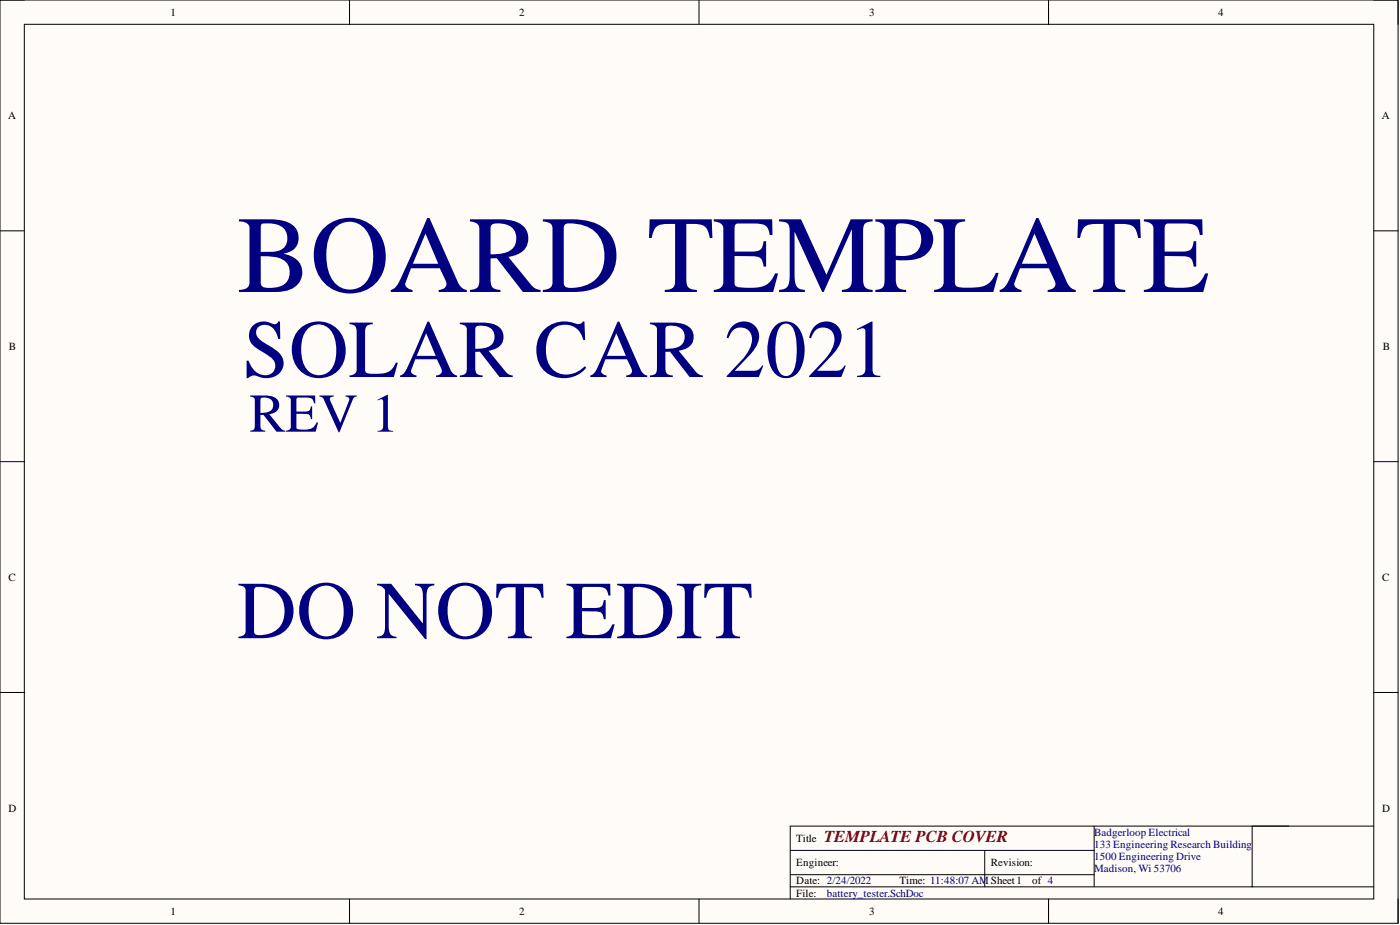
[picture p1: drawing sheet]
<svg xmlns="http://www.w3.org/2000/svg" width="292mm" height="193mm" viewBox="0 0 292 193" stroke-linecap="round" stroke-linejoin="round" font-family="sans-serif">
<defs><g id="words">
<text font-size="22.9" fill="#000080" x="49.5" y="60.9">BOARD TEMPLATE</text>
<g font-size="17.1" fill="#000080">
<text x="50.7" y="78.7">SOLAR CAR 2021</text>
<text x="49.5" y="133.1">DO NOT EDIT</text>
</g>
<text font-size="11.4" fill="#000080" x="52" y="90.1">REV 1</text>
<text font-size="3.5" fill="#800000" x="172" y="175.6">TEMPLATE PCB COVER</text>
<g font-size="2.3">
<text x="35.6" y="3.3">1</text>
<text x="108.3" y="3.3">2</text>
<text x="181.4" y="3.3">3</text>
<text x="254.2" y="3.3">4</text>
<text x="1.7" y="24.8">A</text>
<text x="288.3" y="24.8">A</text>
<text x="1.9" y="73">B</text>
<text x="288.5" y="73">B</text>
<text x="1.8" y="121.1">C</text>
<text x="288.4" y="121.1">C</text>
<text x="1.8" y="169.3">D</text>
<text x="288.4" y="169.3">D</text>
<text x="166.1" y="175.6">Title</text>
<text x="166.1" y="180.7">Engineer:</text>
<text x="166.1" y="184.5">Date: 2/24/2022</text>
<text x="187.7" y="184.5">Time: 11:48:07 AM Sheet1</text>
<text x="206.7" y="180.7">Revision:</text>
<text x="215.3" y="184.5">of 4</text>
<text x="35.6" y="190.8">1</text>
<text x="108.3" y="190.8">2</text>
<text x="166.1" y="187">File:</text>
<text x="181.4" y="190.8">3</text>
<text x="254.2" y="190.8">4</text>
</g>
<g font-size="2.3" fill="#000080">
<text x="228.3" y="174.4">Badgerloop Electrical</text>
<text x="228.3" y="176.9">133 Engineering Research Building</text>
<text x="228.3" y="179.4">1500 Engineering Drive</text>
<text x="228.3" y="182">Madison, Wi 53706</text>
<text x="172.5" y="187">battery_tester.SchDoc</text>
</g>
</g></defs>
<path d="M0 0h291.7v192.6h-291.7z" fill-rule="evenodd" fill="#fffcf8"/>
<path d="M0 0h291.7v192.6h-291.7z" fill="none" stroke="#000" stroke-width=".21"/>
<path d="M5.1 5.1h281.5v182.4h-281.5z" fill-rule="evenodd" fill="#fffcf8"/>
<g fill="none" stroke="#000" stroke-width=".21">
<path d="M0 0h5.1M5.1 5.1h281.5v182.4h-281.5zM72.9 0v5.1M145.8 0v5.1M218.8 0v5.1M286.6 0h5.1v5.1M0 48.2h5.1M286.6 48.2h5.1M0 96.3h5.1M286.6 96.3h5.1M0 144.5h5.1M286.6 144.5h5.1"/>
<path d="M164.9 177.4h63.4M205.5 177.4v7.6M228.3 172.3v12.7M261.3 172.3v12.7M286.6 172.3h-121.7v15.2M72.9 187.5v5.1M145.8 187.5v5.1M164.9 185h121.7M164.9 182.5h63.4M218.8 187.5v5.1M291.7 187.5v5.1"/>
</g>
<use href="#words"/>
</svg>
